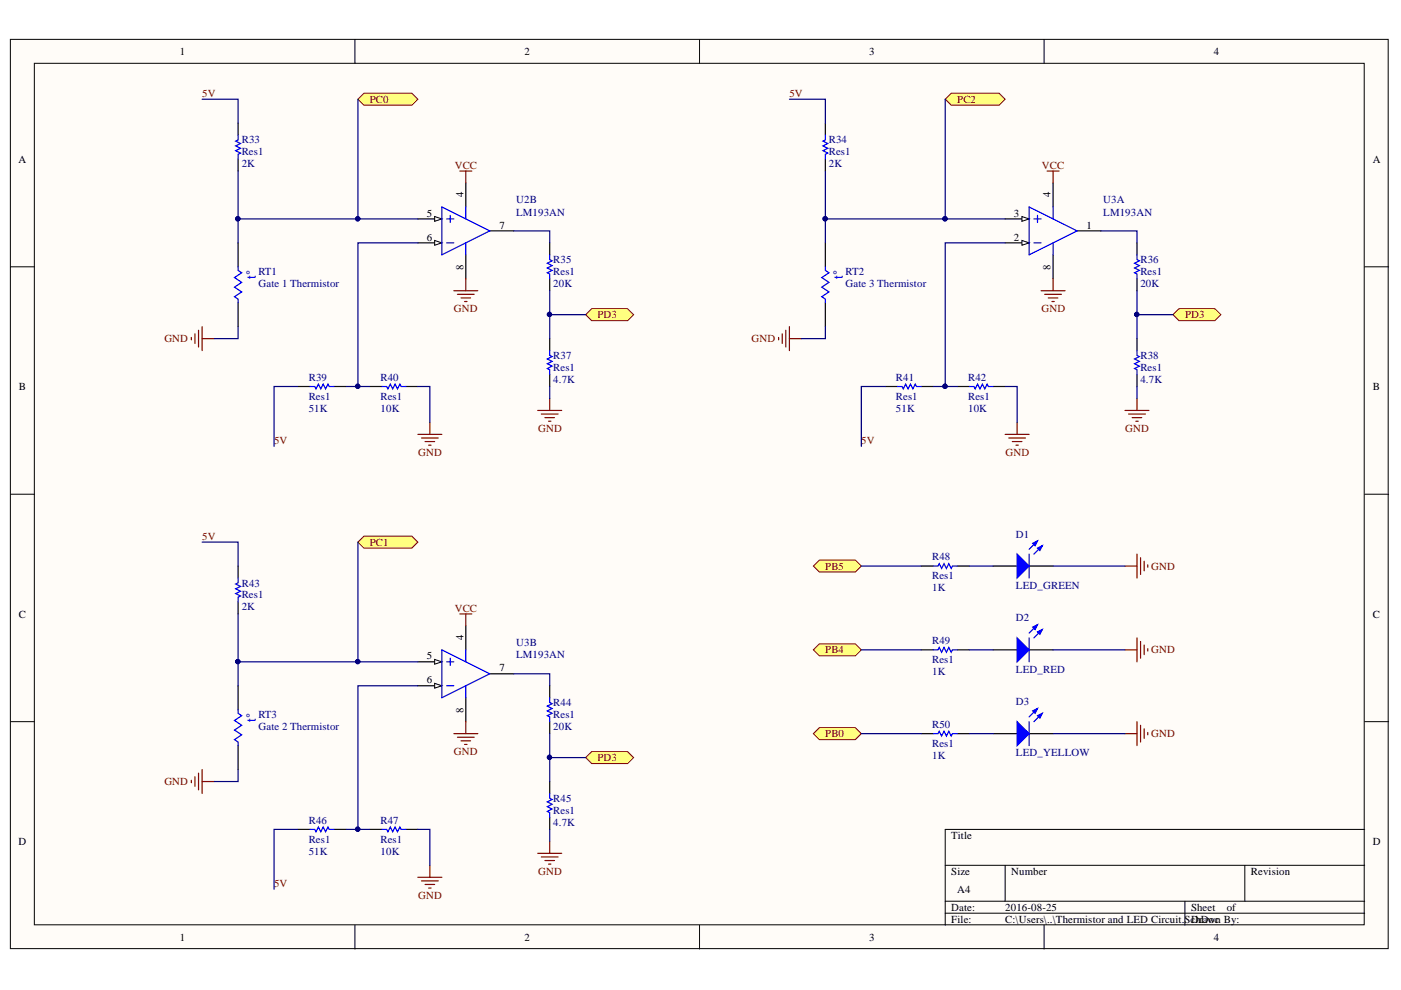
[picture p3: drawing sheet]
<svg xmlns="http://www.w3.org/2000/svg" width="297mm" height="210mm" viewBox="0 0 297 210" stroke-linecap="round" stroke-linejoin="round" font-family="sans-serif">
<defs><g id="words">
<g font-size="2.7" fill="#00f">
<text x="54.2" y="59.1" transform="rotate(-90 54.2 59.1)">t°</text>
<text x="178.7" y="59.1" transform="rotate(-90 178.7 59.1)">t°</text>
<text x="54.2" y="153" transform="rotate(-90 54.2 153)">t°</text>
</g>
<g font-size="2.3">
<text x="38.1" y="11.7">1</text>
<text x="111.2" y="11.7">2</text>
<text x="184.3" y="11.7">3</text>
<text x="257.3" y="11.7">4</text>
<text x="3.9" y="34.5">A</text>
<text x="291.1" y="34.5">A</text>
<text x="98.3" y="41.8" transform="rotate(-90 98.3 41.8)">4</text>
<text x="222.8" y="41.8" transform="rotate(-90 222.8 41.8)">4</text>
<text x="90.5" y="46">5</text>
<text x="215" y="46">3</text>
<text x="90.5" y="51">6</text>
<text x="105.9" y="48.5">7</text>
<text x="215" y="51">2</text>
<text x="230.4" y="48.5">1</text>
<text x="98.3" y="57.2" transform="rotate(-90 98.3 57.2)">8</text>
<text x="222.8" y="57.2" transform="rotate(-90 222.8 57.2)">8</text>
<text x="4" y="82.7">B</text>
<text x="291.1" y="82.7">B</text>
<text x="4" y="130.9">C</text>
<text x="291.1" y="130.9">C</text>
<text x="98.3" y="135.8" transform="rotate(-90 98.3 135.8)">4</text>
<text x="90.5" y="139.8">5</text>
<text x="105.9" y="142.4">7</text>
<text x="90.5" y="144.9">6</text>
<text x="98.3" y="151.1" transform="rotate(-90 98.3 151.1)">8</text>
<text x="3.9" y="179.2">D</text>
<text x="201.7" y="177.9">Title</text>
<text x="291.1" y="179.2">D</text>
<text x="201.7" y="185.5">Size</text>
<text x="214.4" y="185.5">Number</text>
<text x="265.2" y="185.5">Revision</text>
<text x="203" y="189.3">A4</text>
<text x="201.7" y="193.1">Date:</text>
<text x="201.7" y="195.7">File:</text>
<text x="213.1" y="193.1">2016-08-25</text>
<text x="213.1" y="195.7">C:\Users\..\Thermistor and LED Circuit.SchDoc</text>
<text x="252.5" y="193.1">Sheet</text>
<text x="252.5" y="195.7">Drawn By:</text>
<text x="260.1" y="193.1">of</text>
<text x="38.1" y="199.5">1</text>
<text x="111.2" y="199.5">2</text>
<text x="184.3" y="199.5">3</text>
<text x="257.3" y="199.5">4</text>
</g>
<g font-size="2.3" fill="#800000">
<text x="42.9" y="20.5">5V</text>
<text x="78.4" y="21.8">PC0</text>
<text x="167.4" y="20.5">5V</text>
<text x="203" y="21.8">PC2</text>
<text x="96.4" y="35.7">VCC</text>
<text x="220.9" y="35.7">VCC</text>
<text x="96.2" y="66.2">GND</text>
<text x="126.7" y="67.5">PD3</text>
<text x="220.8" y="66.2">GND</text>
<text x="251.3" y="67.5">PD3</text>
<text x="34.8" y="72.6">GND</text>
<text x="159.3" y="72.6">GND</text>
<text x="58.1" y="94.1">5V</text>
<text x="114.1" y="91.6">GND</text>
<text x="182.6" y="94.1">5V</text>
<text x="238.6" y="91.6">GND</text>
<text x="88.6" y="96.6">GND</text>
<text x="213.2" y="96.6">GND</text>
<text x="42.9" y="114.5">5V</text>
<text x="78.4" y="115.7">PC1</text>
<text x="175" y="120.8">PB5</text>
<text x="244.1" y="120.8">GND</text>
<text x="96.4" y="129.7">VCC</text>
<text x="175" y="138.5">PB4</text>
<text x="244.1" y="138.5">GND</text>
<text x="96.2" y="160.1">GND</text>
<text x="126.7" y="161.4">PD3</text>
<text x="175" y="156.3">PB0</text>
<text x="244.1" y="156.3">GND</text>
<text x="34.8" y="166.5">GND</text>
<text x="114.1" y="185.5">GND</text>
<text x="58.1" y="188.1">5V</text>
<text x="88.6" y="190.6">GND</text>
</g>
<g font-size="2.3" fill="#000080">
<text x="51.2" y="35.5">2K</text>
<text x="51.2" y="30.4">R33</text>
<text x="51.2" y="32.9">Res1</text>
<text x="175.7" y="35.5">2K</text>
<text x="175.7" y="30.4">R34</text>
<text x="175.7" y="32.9">Res1</text>
<text x="109.4" y="43.1">U2B</text>
<text x="109.4" y="45.7">LM193AN</text>
<text x="233.9" y="43.1">U3A</text>
<text x="233.9" y="45.7">LM193AN</text>
<text x="54.8" y="58.4">RT1</text>
<text x="117.3" y="55.8">R35</text>
<text x="117.3" y="58.4">Res1</text>
<text x="179.3" y="58.4">RT2</text>
<text x="241.8" y="55.8">R36</text>
<text x="241.8" y="58.4">Res1</text>
<text x="54.8" y="60.9">Gate 1 Thermistor</text>
<text x="117.3" y="60.9">20K</text>
<text x="179.3" y="60.9">Gate 3 Thermistor</text>
<text x="241.8" y="60.9">20K</text>
<text x="117.3" y="76.1">R37</text>
<text x="241.8" y="76.1">R38</text>
<text x="65.5" y="80.7">R39</text>
<text x="80.7" y="80.7">R40</text>
<text x="117.3" y="81.2">4.7K</text>
<text x="117.3" y="78.7">Res1</text>
<text x="189.9" y="80.7">R41</text>
<text x="205.3" y="80.7">R42</text>
<text x="241.8" y="81.2">4.7K</text>
<text x="241.8" y="78.7">Res1</text>
<text x="65.5" y="87.3">51K</text>
<text x="65.5" y="84.7">Res1</text>
<text x="80.7" y="87.3">10K</text>
<text x="80.7" y="84.7">Res1</text>
<text x="189.9" y="87.3">51K</text>
<text x="189.9" y="84.7">Res1</text>
<text x="205.3" y="87.3">10K</text>
<text x="205.3" y="84.7">Res1</text>
<text x="215.4" y="114">D1</text>
<text x="197.6" y="118.8">R48</text>
<text x="51.2" y="124.4">R43</text>
<text x="197.6" y="125.4">1K</text>
<text x="197.6" y="122.8">Res1</text>
<text x="215.4" y="124.9">LED_GREEN</text>
<text x="51.2" y="129.4">2K</text>
<text x="51.2" y="126.9">Res1</text>
<text x="215.4" y="131.7">D2</text>
<text x="109.4" y="137">U3B</text>
<text x="197.6" y="136.5">R49</text>
<text x="109.4" y="139.6">LM193AN</text>
<text x="197.6" y="143.1">1K</text>
<text x="197.6" y="140.6">Res1</text>
<text x="215.4" y="142.6">LED_RED</text>
<text x="117.3" y="149.7">R44</text>
<text x="215.4" y="149.4">D3</text>
<text x="54.8" y="152.2">RT3</text>
<text x="54.8" y="154.8">Gate 2 Thermistor</text>
<text x="117.3" y="154.8">20K</text>
<text x="117.3" y="152.2">Res1</text>
<text x="197.6" y="154.3">R50</text>
<text x="197.6" y="160.9">1K</text>
<text x="197.6" y="158.3">Res1</text>
<text x="215.4" y="160.3">LED_YELLOW</text>
<text x="117.3" y="170.1">R45</text>
<text x="117.3" y="172.6">Res1</text>
<text x="65.5" y="174.6">R46</text>
<text x="65.5" y="178.7">Res1</text>
<text x="80.7" y="174.6">R47</text>
<text x="80.7" y="178.7">Res1</text>
<text x="117.3" y="175.1">4.7K</text>
<text x="65.5" y="181.2">51K</text>
<text x="80.7" y="181.2">10K</text>
</g>
</g></defs>
<g fill="#fffcf8" stroke="#000" stroke-width=".21">
<path d="M2.2 8.3h292.1v192.8h-292.1z"/>
<path d="M7.3 13.4h281.9v182.7h-281.9z"/>
</g>
<g fill="none" stroke="#000" stroke-width=".21">
<path d="M75.3 8.3v5.1M148.3 8.3v5.1M221.4 8.3v5.1M2.2 56.6h5.1M289.3 56.6h5.1M2.2 104.8h5.1M289.3 104.8h5.1M2.2 153h5.1M289.3 153h5.1M289.3 175.9h-88.9v20.3M75.3 196.2v5M148.3 196.2v5"/>
<path d="M200.4 183.5h88.9M200.4 191.1h88.9M200.4 193.6h88.9M213.1 183.5v7.6M221.4 196.2v5M251.2 191.1v5.1M263.9 183.5v7.6"/>
</g>
<path d="M98.8 38.8v5.1M88.6 51.5h5.1M98.8 54v5.1" fill="none" stroke="#000" stroke-width=".25"/>
<path d="M92.2 51l1.5 .5-1.5 .5z" fill="#fffcf8"/>
<path d="M92.2 51l1.5 .5-1.5 .5z" fill="none" stroke="#000" stroke-width=".21"/>
<path d="M88.6 46.4h5.1" fill="none" stroke="#000" stroke-width=".25"/>
<path d="M92.2 45.9l1.5 .5-1.5 .5z" fill="#fffcf8"/>
<path d="M92.2 45.9l1.5 .5-1.5 .5z" fill="none" stroke="#000" stroke-width=".21"/>
<path d="M50.5 26.1v2.6M50.5 33.7v2.6M50.5 51.5v5.1M103.8 49h5.1M50.5 64.2v5.1" fill="none" stroke="#000" stroke-width=".25"/>
<path d="M50.5 28.7v1l-.5 .2 1 .5-1 .5 1 .5-1 .6 1 .5-.5 .2v1M50.5 56.6v.7l.7 .5-1.5 1.1 1.5 1-1.5 1 1.5 1-1.5 1 .8 .5v.8M93.7 43.9l10.1 5.1-10.1 5zM94.7 51.5h1.5M94.7 46.4h1.5M95.5 45.7v1.5M98.8 43.9v2.5M98.8 51.5v2.5" fill="none" stroke="#00f" stroke-width=".25"/>
<path d="M40.6 71.5v.5M41.3 70.8v2M42.1 70v3.6M42.9 69.3v5M42.9 71.8h2.5" fill="none" stroke="#800000" stroke-width=".25"/>
<path d="M75.9 21l1.3-1.2h10.1l1.3 1.2-1.3 1.3h-10.1z" fill-rule="evenodd" fill="#ffff80" stroke="#800000" stroke-width=".21"/>
<path d="M63.2 81.9h2.5M70.8 81.9h2.5M78.4 81.9h2.6M86.1 81.9h2.5" fill="none" stroke="#000" stroke-width=".25"/>
<path d="M65.7 81.9h1l.3 .6 .5-1.1 .5 1.1 .5-1.1 .5 1.1 .5-1.1 .3 .5h1M81 81.9h1l.2 .6 .6-1.1 .5 1.1 .5-1.1 .5 1.1 .5-1.1 .2 .5h1.1" fill="none" stroke="#00f" stroke-width=".25"/>
<path d="M97.5 36.3h2.5M98.8 36.3v2.5M98.8 59.1v2.5M96.2 61.6h5.1M97 62.4h3.5M97.7 63.2h2.1M98.5 63.9h.5M88.6 92.1h5.1M89.4 92.9h3.5M90.1 93.6h2.1M90.9 94.4h.5M91.1 89.6v2.5" fill="none" stroke="#800000" stroke-width=".25"/>
<path d="M124.2 66.7l1.2-1.2h7.7l1.2 1.2-1.2 1.3h-7.7z" fill-rule="evenodd" fill="#ffff80" stroke="#800000" stroke-width=".21"/>
<path d="M116.5 51.5v2.5M116.5 59.1v2.5M213.1 51.5h5.1M116.5 71.8v2.5M116.5 79.4v2.5" fill="none" stroke="#000" stroke-width=".25"/>
<path d="M116.5 54v1l.6 .3-1.1 .5 1.1 .5-1.1 .5 1.1 .5-1.1 .5 .5 .3v1M116.5 74.3v1l.6 .3-1.1 .5 1.1 .5-1.1 .5 1.1 .5-1.1 .5 .5 .3v1" fill="none" stroke="#00f" stroke-width=".25"/>
<path d="M114 87h5.1M114.8 87.8h3.5M115.5 88.5h2.1M116.3 89.3h.5M116.5 84.5v2.5" fill="none" stroke="#800000" stroke-width=".25"/>
<path d="M216.7 51l1.5 .5-1.5 .5z" fill="#fffcf8"/>
<path d="M216.7 51l1.5 .5-1.5 .5z" fill="none" stroke="#000" stroke-width=".21"/>
<path d="M213.1 46.4h5.1" fill="none" stroke="#000" stroke-width=".25"/>
<path d="M216.7 45.9l1.5 .5-1.5 .5z" fill="#fffcf8"/>
<path d="M216.7 45.9l1.5 .5-1.5 .5z" fill="none" stroke="#000" stroke-width=".21"/>
<path d="M175 26.1v2.6M175 33.7v2.6M223.3 38.8v5.1M175 51.5v5.1M223.3 54v5.1M228.4 49h5M175 64.2v5.1" fill="none" stroke="#000" stroke-width=".25"/>
<path d="M175 28.7v1l-.5 .2 1 .5-1 .5 1 .5-1 .6 1 .5-.5 .2v1M175 56.6v.7l.8 .5-1.6 1.1 1.6 1-1.6 1 1.6 1-1.6 1 .8 .5v.8M218.2 43.9l10.2 5.1-10.2 5zM219.2 51.5h1.5M219.2 46.4h1.5M220 45.7v1.5M223.3 43.9v2.5M223.3 51.5v2.5" fill="none" stroke="#00f" stroke-width=".25"/>
<path d="M165.1 71.5v.5M165.8 70.8v2M166.6 70v3.6M167.4 69.3v5M167.4 71.8h2.5" fill="none" stroke="#800000" stroke-width=".25"/>
<path d="M200.4 21l1.3-1.2h10.1l1.3 1.2-1.3 1.3h-10.1z" fill-rule="evenodd" fill="#ffff80" stroke="#800000" stroke-width=".21"/>
<path d="M241.1 51.5v2.5M241.1 59.1v2.5M241.1 71.8v2.5M241.1 79.4v2.5M187.7 81.9h2.5M195.3 81.9h2.6M202.9 81.9h2.6M210.6 81.9h2.5M98.8 132.7v5.1M88.6 145.4h5.1M98.8 147.9v5.1" fill="none" stroke="#000" stroke-width=".25"/>
<path d="M241.1 54v1l.5 .3-1 .5 1 .5-1 .5 1 .5-1 .5 .5 .3v1M241.1 74.3v1l.5 .3-1 .5 1 .5-1 .5 1 .5-1 .5 .5 .3v1M190.2 81.9h1.1l.2 .6 .5-1.1 .5 1.1 .5-1.1 .5 1.1 .6-1.1 .2 .5h1M205.5 81.9h1l.3 .6 .5-1.1 .5 1.1 .5-1.1 .5 1.1 .5-1.1 .3 .5h1" fill="none" stroke="#00f" stroke-width=".25"/>
<g fill="none" stroke="#800000" stroke-width=".25">
<path d="M222 36.3h2.5M223.3 36.3v2.5M223.3 59.1v2.5M220.7 61.6h5.1M221.5 62.4h3.6M222.3 63.2h2M223 63.9h.5M213.1 92.1h5.1M213.9 92.9h3.5M214.6 93.6h2.1M215.4 94.4h.5M215.7 89.6v2.5"/>
<path d="M238.5 87h5.1M239.3 87.8h3.5M240 88.5h2.1M240.8 89.3h.5M241.1 84.5v2.5"/>
</g>
<path d="M92.2 144.9l1.5 .5-1.5 .5z" fill="#fffcf8"/>
<path d="M92.2 144.9l1.5 .5-1.5 .5z" fill="none" stroke="#000" stroke-width=".21"/>
<path d="M88.6 140.3h5.1" fill="none" stroke="#000" stroke-width=".25"/>
<path d="M92.2 139.8l1.5 .5-1.5 .5z" fill="#fffcf8"/>
<path d="M92.2 139.8l1.5 .5-1.5 .5z" fill="none" stroke="#000" stroke-width=".21"/>
<path d="M50.5 120v2.6M50.5 127.6v2.6M50.5 145.4v5.1M50.5 158.1v5.1M103.8 142.9h5.1" fill="none" stroke="#000" stroke-width=".25"/>
<path d="M50.5 122.6v1l-.5 .2 1 .5-1 .5 1 .5-1 .6 1 .5-.5 .2v1M93.7 137.8l10.1 5.1-10.1 5zM95.5 139.6v1.5M98.8 137.8v2.5M50.5 150.5v.7l.7 .5-1.5 1.1 1.5 1-1.5 1 1.5 1-1.5 1 .8 .5v.8M94.7 145.4h1.5M94.7 140.3h1.5M98.8 145.4v2.5" fill="none" stroke="#00f" stroke-width=".25"/>
<path d="M40.6 165.4v.6M41.3 164.7v2M42.1 163.9v3.6M42.9 163.2v5M42.9 165.7h2.5" fill="none" stroke="#800000" stroke-width=".25"/>
<path d="M75.9 114.9l1.3-1.2h10.1l1.3 1.2-1.3 1.3h-10.1z" fill-rule="evenodd" fill="#ffff80" stroke="#800000" stroke-width=".21"/>
<path d="M116.5 145.4v2.5M116.5 153v2.5M63.2 175.9h2.5M70.8 175.9h2.5M78.4 175.9h2.6M86.1 175.9h2.5M116.5 165.7v2.5M116.5 173.3v2.6" fill="none" stroke="#000" stroke-width=".25"/>
<path d="M116.5 147.9v1.1l.6 .2-1.1 .5 1.1 .5-1.1 .5 1.1 .5-1.1 .5 .5 .3v1M65.7 175.9h1l.3 .5 .5-1.1 .5 1.1 .5-1.1 .5 1.1 .5-1.1 .3 .6h1M81 175.9h1l.2 .5 .6-1.1 .5 1.1 .5-1.1 .5 1.1 .5-1.1 .2 .6h1.1M116.5 168.2v1.1l.6 .2-1.1 .5 1.1 .5-1.1 .5 1.1 .5-1.1 .5 .5 .3v1" fill="none" stroke="#00f" stroke-width=".25"/>
<g fill="none" stroke="#800000" stroke-width=".25">
<path d="M97.5 130.2h2.5M98.8 130.2v2.5M96.2 155.5h5.1M97 156.3h3.5M97.7 157.1h2.1M98.5 157.8h.5M98.8 153v2.5M116.5 178.4v2.5M88.6 186h5.1M89.4 186.8h3.5M90.1 187.5h2.1M90.9 188.3h.5"/>
<path d="M91.1 183.5v2.5M114 180.9h5.1M114.8 181.7h3.5M115.5 182.5h2.1M116.3 183.2h.5"/>
</g>
<g fill="#ffff80" stroke="#800000" stroke-width=".21">
<path d="M124.2 160.6l1.2-1.2h7.7l1.2 1.2-1.2 1.3h-7.7z" fill-rule="evenodd"/>
<path d="M248.7 66.7l1.3-1.2h7.6l1.2 1.2-1.2 1.3h-7.6z" fill-rule="evenodd"/>
</g>
<path d="M210.6 120h5.1M218.2 120h5.1" fill="none" stroke="#000" stroke-width=".25"/>
<path d="M215.7 117.5l2.5 2.5-2.5 2.6z" fill="#00f"/>
<path d="M215.7 117.5l2.5 2.5-2.5 2.6zM220 114.7l-1.8 1.8M221 115.7l-1.8 1.8" fill="none" stroke="#00f" stroke-width=".25"/>
<path d="M220 116.2l1-.5-.5 1z" fill="#00f"/>
<path d="M220 116.2l1-.5-.5 1z" fill="none" stroke="#00f" stroke-width=".25"/>
<path d="M219 115.2l1-.5-.5 1z" fill="#00f"/>
<path d="M218.2 117.5v5.1M219 115.2l1-.5-.5 1zM197.9 120h1l.2-.5 .5 1 .5-1 .6 1 .5-1 .5 1 .2-.5h1" fill="none" stroke="#00f" stroke-width=".25"/>
<path d="M195.3 120h2.6M202.9 120h2.6M210.6 137.8h5.1M218.2 137.8h5.1" fill="none" stroke="#000" stroke-width=".25"/>
<path d="M215.7 135.2l2.5 2.6-2.5 2.5z" fill="#00f"/>
<path d="M215.7 135.2l2.5 2.6-2.5 2.5zM220 132.5l-1.8 1.7M221 133.5l-1.8 1.7" fill="none" stroke="#00f" stroke-width=".25"/>
<path d="M220 134l1-.5-.5 1z" fill="#00f"/>
<path d="M220 134l1-.5-.5 1z" fill="none" stroke="#00f" stroke-width=".25"/>
<path d="M219 133l1-.5-.5 1z" fill="#00f"/>
<path d="M218.2 135.2v5.1M219 133l1-.5-.5 1z" fill="none" stroke="#00f" stroke-width=".25"/>
<path d="M210.6 155.5h5.1M218.2 155.5h5.1" fill="none" stroke="#000" stroke-width=".25"/>
<path d="M215.7 153l2.5 2.5-2.5 2.6z" fill="#00f"/>
<path d="M215.7 153l2.5 2.5-2.5 2.6zM220 150.2l-1.8 1.8M221 151.2l-1.8 1.8" fill="none" stroke="#00f" stroke-width=".25"/>
<path d="M220 151.7l1-.5-.5 1z" fill="#00f"/>
<path d="M220 151.7l1-.5-.5 1z" fill="none" stroke="#00f" stroke-width=".25"/>
<path d="M219 150.7l1-.5-.5 1z" fill="#00f"/>
<path d="M197.9 137.8h1l.2-.5 .5 1 .5-1 .6 1 .5-1 .5 1 .2-.5h1M197.9 155.5h1l.2-.5 .5 1.1 .5-1.1 .6 1.1 .5-1.1 .5 1.1 .2-.6h1M218.2 153v5.1M219 150.7l1-.5-.5 1z" fill="none" stroke="#00f" stroke-width=".25"/>
<path d="M195.3 137.8h2.6M202.9 137.8h2.6M195.3 155.5h2.6M202.9 155.5h2.6" fill="none" stroke="#000" stroke-width=".25"/>
<g fill="#ffff80" stroke="#800000" stroke-width=".21">
<path d="M172.5 120l1.2-1.3h7.6l1.3 1.3-1.3 1.3h-7.6z" fill-rule="evenodd"/>
<path d="M172.5 137.8l1.2-1.3h7.6l1.3 1.3-1.3 1.3h-7.6z" fill-rule="evenodd"/>
<path d="M172.5 155.5l1.2-1.2h7.6l1.3 1.2-1.3 1.3h-7.6z" fill-rule="evenodd"/>
</g>
<g fill="none" stroke="#800000" stroke-width=".25">
<path d="M241.1 117.5v5.1M241.8 118.2v3.6M242.6 119v2M243.3 119.8v.5M238.5 120h2.6M238.5 137.8h2.6M241.1 135.2v5.1M241.8 136v3.6M242.6 136.8v2M243.3 137.5v.5M238.5 155.5h2.6M241.1 153v5.1"/>
<path d="M241.8 153.8v3.5M242.6 154.5v2.1M243.3 155.3v.5"/>
</g>
<g fill="none" stroke="#000080" stroke-width=".25">
<path d="M42.9 21h7.6v5.1M50.5 36.3v15.2M75.9 21v25.4h-25.4M167.4 21h7.6v5.1M175 36.3v15.2M200.4 21v25.4h-25.4M75.9 46.4h12.7M88.6 51.5h-12.7v30.4M108.9 49h7.6v2.5M200.4 46.4h12.7M213.1 51.5h-12.7v30.4M233.4 49h7.7v2.5"/>
<path d="M50.5 69.3v2.5h-5.1M116.5 61.6v5.1M124.2 66.7h-7.7v5.1M175 69.3v2.5h-5.1M241.1 61.6v5.1M248.7 66.7h-7.6v5.1M63.2 81.9h-5.1v12.7M73.3 81.9h5.1M88.6 81.9h2.5v7.7M116.5 81.9v2.6M187.7 81.9h-5.1v12.7M197.9 81.9h5"/>
<path d="M213.1 81.9h2.6v7.7M241.1 81.9v2.6M42.9 114.9h7.6v5.1M75.9 114.9v25.4h-25.4M50.5 130.2v15.2M182.6 120h12.7M182.6 137.8h12.7M205.5 120h5.1M205.5 137.8h5.1M223.3 120h15.2M223.3 137.8h15.2M75.9 140.3h12.7"/>
<path d="M88.6 145.4h-12.7v30.5M108.9 142.9h7.6v2.5M116.5 155.5v5.1M182.6 155.5h12.7M205.5 155.5h5.1M223.3 155.5h15.2M50.5 163.2v2.5h-5.1M63.2 175.9h-5.1v12.6M73.3 175.9h5.1M88.6 175.9h2.5v7.6M116.5 175.9v2.5M124.2 160.6h-7.7v5.1"/>
</g>
<g fill="#000080" stroke="#000080" stroke-width=".21">
<circle cx="50.4" cy="46.4" r=".47"/>
<circle cx="75.8" cy="46.4" r=".46"/>
<circle cx="75.8" cy="81.9" r=".46"/>
<circle cx="116.5" cy="66.7" r=".46"/>
<circle cx="174.9" cy="46.4" r=".46"/>
<circle cx="200.3" cy="46.4" r=".46"/>
<circle cx="200.4" cy="81.9" r=".46"/>
<circle cx="241" cy="66.7" r=".46"/>
<circle cx="50.4" cy="140.3" r=".46"/>
<circle cx="75.8" cy="140.3" r=".46"/>
<circle cx="75.8" cy="175.8" r=".46"/>
<circle cx="116.5" cy="160.6" r=".46"/>
</g>
<use href="#words"/>
</svg>
